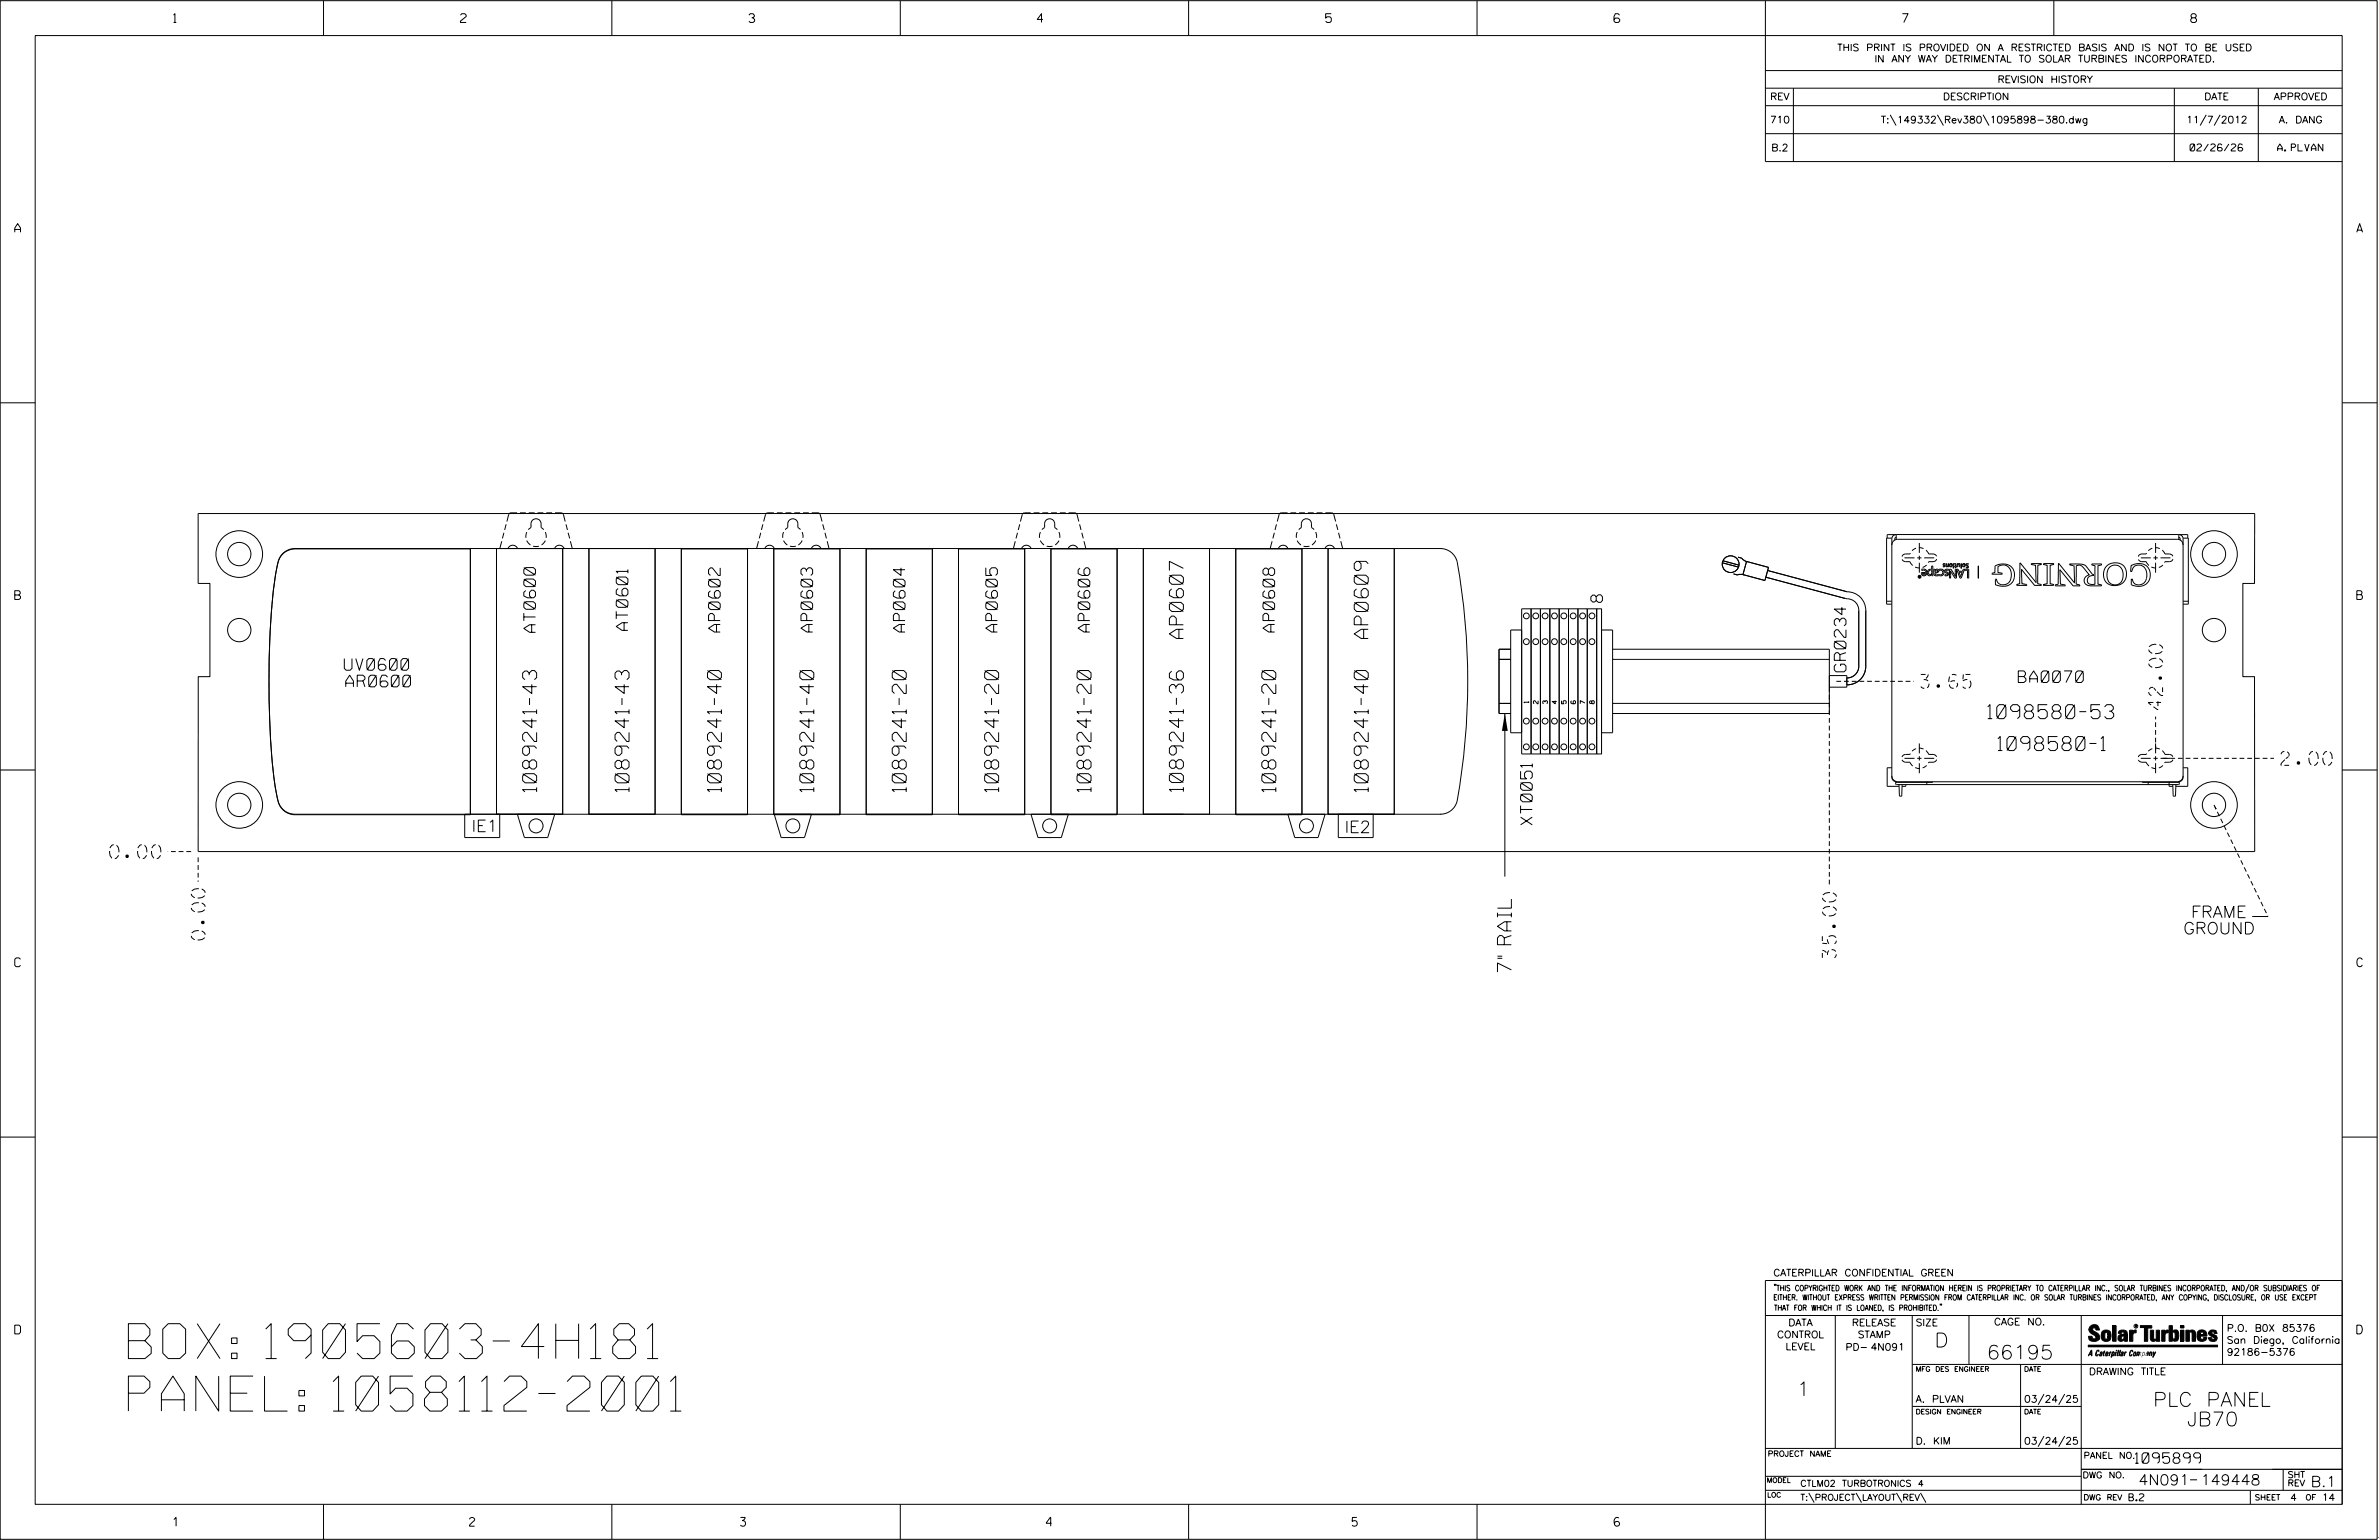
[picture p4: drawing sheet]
<svg xmlns="http://www.w3.org/2000/svg" width="864mm" height="559mm" viewBox="0 0 864 559" stroke-linecap="round" stroke-linejoin="round" font-family="sans-serif">
<defs><g id="words">
<g font-size="12.7">
<text x="46.6" y="493">BOX: 1905603-4H181</text>
<text x="46.6" y="512">PANEL: 1058112-2001</text>
</g>
<g font-size="5.1">
<text x="429.6" y="231.7" transform="rotate(-90 429.6 231.7)">AP0607</text>
<text x="496.7" y="231.7" transform="rotate(-90 496.7 231.7)">AP0609</text>
<text x="697.3" y="249.8">3.65</text>
<text x="785" y="257.5" transform="rotate(-90 785 257.5)">42.00</text>
<text x="721.6" y="260.8">1098580-53</text>
<text x="725.3" y="272.3">1098580-1</text>
<text x="828" y="277.7">2.00</text>
<text x="194.8" y="287.3" transform="rotate(-90 194.8 287.3)">1089241-43</text>
<text x="228.3" y="287.3" transform="rotate(-90 228.3 287.3)">1089241-43</text>
<text x="261.9" y="287.3" transform="rotate(-90 261.9 287.3)">1089241-40</text>
<text x="295.4" y="287.3" transform="rotate(-90 295.4 287.3)">1089241-40</text>
<text x="329" y="287.3" transform="rotate(-90 329 287.3)">1089241-20</text>
<text x="362.5" y="287.3" transform="rotate(-90 362.5 287.3)">1089241-20</text>
<text x="396" y="287.3" transform="rotate(-90 396 287.3)">1089241-20</text>
<text x="429.6" y="287.2" transform="rotate(-90 429.6 287.2)">1089241-36</text>
<text x="463.1" y="287.3" transform="rotate(-90 463.1 287.3)">1089241-20</text>
<text x="496.7" y="287.3" transform="rotate(-90 496.7 287.3)">1089241-40</text>
<text x="39.8" y="311.5">0.00</text>
<text x="74.5" y="341.1" transform="rotate(-90 74.5 341.1)">0.00</text>
<text x="666.6" y="347.5" transform="rotate(-90 666.6 347.5)">35.00</text>
<text x="548.7" y="352.7" transform="rotate(-90 548.7 352.7)">7&quot; RAIL</text>
<text x="702.3" y="488.8">D</text>
<text x="721.2" y="493.2">66195</text>
<text x="652.2" y="506.5">1</text>
<text x="781.6" y="510.3">PLC PANEL</text>
<text x="793.9" y="517.4">JB70</text>
</g>
<g font-size="4.2">
<text x="581.7" y="218.6" transform="rotate(-90 581.7 218.6)">8</text>
<text x="194.4" y="229.5" transform="rotate(-90 194.4 229.5)">AT0600</text>
<text x="227.9" y="228.7" transform="rotate(-90 227.9 228.7)">AT0601</text>
<text x="261.5" y="229.4" transform="rotate(-90 261.5 229.4)">AP0602</text>
<text x="295" y="229.3" transform="rotate(-90 295 229.3)">AP0603</text>
<text x="328.5" y="229.3" transform="rotate(-90 328.5 229.3)">AP0604</text>
<text x="362.1" y="229.3" transform="rotate(-90 362.1 229.3)">AP0605</text>
<text x="395.6" y="229.3" transform="rotate(-90 395.6 229.3)">AP0606</text>
<text x="462.7" y="229.3" transform="rotate(-90 462.7 229.3)">AP0608</text>
<text x="125" y="243.2">UV0600</text>
<text x="670.1" y="243.8" transform="rotate(-90 670.1 243.8)">GR0234</text>
<text x="125.5" y="249.2">AR0600</text>
<text x="732.7" y="247.7">BA0070</text>
<text x="556.2" y="299.3" transform="rotate(-90 556.2 299.3)">XT0051</text>
<text x="171.2" y="301.8">IE1</text>
<text x="488.1" y="302.2">IE2</text>
<text x="795.4" y="333">FRAME</text>
<text x="792.6" y="338.9">GROUND</text>
</g>
<g font-size="3.8">
<text x="775.1" y="531">1095899</text>
<text x="776.3" y="538.9">4N091</text>
<text x="798.8" y="538.9">149448</text>
<text x="838.8" y="539.5">B.1</text>
</g>
<g font-size="3.2">
<text x="63" y="8.2">1</text>
<text x="167.2" y="8.2">2</text>
<text x="271.8" y="8.2">3</text>
<text x="376.5" y="8.2">4</text>
<text x="481.2" y="8.2">5</text>
<text x="690.6" y="8.2">7</text>
<text x="795.3" y="8.2">8</text>
<text x="5.4" y="84.3">A</text>
<text x="855.5" y="84.3">A</text>
<text x="5.4" y="217.5">B</text>
<text x="855.6" y="217.5">B</text>
<text x="5.4" y="350.8">C</text>
<text x="855.6" y="350.8">C</text>
<text x="5.4" y="484">D</text>
<text x="855.6" y="484">D</text>
<text x="62.8" y="553.8">1</text>
<text x="170.4" y="553.8">2</text>
<text x="268.8" y="553.8">3</text>
<text x="379.8" y="553.8">4</text>
<text x="490.8" y="553.8">5</text>
<text x="585.9" y="553.8">6</text>
</g>
<g font-size="2.5">
<text x="666.9" y="18.5">THIS PRINT IS PROVIDED ON A RESTRICTED BASIS AND IS NOT TO BE USED</text>
<text x="680.5" y="22.6">IN ANY WAY DETRIMENTAL TO SOLAR TURBINES INCORPORATED.</text>
<text x="725.1" y="30">REVISION HISTORY</text>
<text x="642.6" y="36.3">REV</text>
<text x="705.3" y="36.3">DESCRIPTION</text>
<text x="800.2" y="36.3">DATE</text>
<text x="825.4" y="36.3">APPROVED</text>
<text x="642.5" y="44.7">710</text>
<text x="682.8" y="44.7">T:\149332\Rev380\1095898-380.dwg</text>
<text x="793.6" y="44.7">11/7/2012</text>
<text x="827.3" y="44.7">A. DANG</text>
<text x="643" y="54.8">B.2</text>
<text x="795" y="54.8">02/26/26</text>
<text x="826.8" y="54.8">A. PLVAN</text>
<text x="643.8" y="463">CATERPILLAR CONFIDENTIAL GREEN</text>
<text x="645.1" y="485.5">CONTROL</text>
<text x="649.2" y="481.1">DATA</text>
<text x="672.3" y="481.1">RELEASE</text>
<text x="674.4" y="485.5">STAMP</text>
<text x="695.4" y="481.1">SIZE</text>
<text x="723.8" y="480.8">CAGE NO.</text>
<text x="808.4" y="483.1">P.O. B0X 85376</text>
<text x="648.2" y="489.8">LEVEL</text>
<text x="669.9" y="490">PD- 4N091</text>
<text x="808.4" y="487.5">San Diego, California</text>
<text x="808.4" y="491.8">92186-5376</text>
<text x="758.3" y="498.9">DRAWING TITLE</text>
<text x="695.4" y="508.9">A. PLVAN</text>
<text x="734.8" y="508.9">03/24/25</text>
<text x="695.4" y="524.1">D. KIM</text>
<text x="734.8" y="524.1">03/24/25</text>
<text x="772.8" y="544.6">B.2</text>
<text x="831.4" y="544.6">4</text>
<text x="842.9" y="544.6">14</text>
</g>
<g font-size="2.3">
<text x="756.4" y="529.2">PANEL NO.</text>
<text x="653.5" y="539.4">CTLM02 TURBOTRONICS 4</text>
<text x="756" y="536.3">DWG NO.</text>
<text x="830.4" y="539.3">REV</text>
<text x="830.4" y="536.2">SHT</text>
<text x="653.5" y="544.5">T:\PROJECT\LAYOUT\REV\</text>
</g>
<g font-size="2">
<text x="643.8" y="468.4">&quot;THIS COPYRIGHTED WORK AND THE INFORMATION HEREIN IS PROPRIETARY TO CATERPILLAR INC., SOLAR TURBINES INCORPORATED, AND/OR SUBSIDIARIES OF</text>
<text x="643.8" y="471.8">EITHER. WITHOUT EXPRESS WRITTEN PERMISSION FROM CATERPILLAR INC. OR SOLAR TURBINES INCORPORATED, ANY COPYING, DISCLOSURE, OR USE EXCEPT</text>
<text x="644" y="475.6">THAT FOR WHICH IT IS LOANED, IS PROHIBITED.&quot;</text>
<text x="641.7" y="528.5">PROJECT NAME</text>
<text x="756.3" y="544.3">DWG REV</text>
<text x="818.5" y="544.3">SHEET</text>
<text x="836.9" y="544.3">OF</text>
</g>
<g font-size="1.8">
<text x="695.4" y="497.6">MFG DES ENGINEER</text>
<text x="734.8" y="497.6">DATE</text>
<text x="695.4" y="513.1">DESIGN ENGINEER</text>
<text x="734.8" y="513.1">DATE</text>
<text x="641.3" y="538">MODEL</text>
<text x="641.5" y="543.3">LOC</text>
</g>
<g font-size="1.7">
<text x="554.9" y="255.1" transform="rotate(-90 554.9 255.1)">1</text>
<text x="558.3" y="255.4" transform="rotate(-90 558.3 255.4)">2</text>
<text x="561.7" y="255.4" transform="rotate(-90 561.7 255.4)">3</text>
<text x="565.1" y="255.4" transform="rotate(-90 565.1 255.4)">4</text>
<text x="568.5" y="255.4" transform="rotate(-90 568.5 255.4)">5</text>
<text x="575.3" y="255.4" transform="rotate(-90 575.3 255.4)">7</text>
<text x="578.7" y="255.4" transform="rotate(-90 578.7 255.4)">8</text>
</g>
<text font-size=".9" x="775.1" y="481.7">R</text>
</g></defs>
<g fill="none" stroke="#000" stroke-width=".36">
<path d="M.1 .2h862.8v558.4h-862.8zM12.8 12.9h837.4v533h-837.4zM117.4 .2v12.7M222.1 .2v12.7M326.8 .2v12.7M431.5 .2v12.7M536.2 .2v12.7M587.9 5.5l-.5-.5h-1l-.5 1v1.7l.5 .4h1l.6-.4v-.6l-.6-.5h-1l-.5 .5M640.9 .2v58.4h209.3M745.6 .2v12.7M640.9 25.6h209.3M640.9 32h209.3"/>
<path d="M640.9 38.3h209.3M651 32v26.6M789.3 32v26.6M819.8 32v26.6M640.9 48.5h209.3M686.2 41.7l2.1 3.8M703.3 41.7l2.2 3.8M719.9 41.7l2.1 3.8M800.9 41.7l-2.2 3.8M805.9 41.7l-2.1 3.8M.1 146.2h12.7M850.2 146.2h12.7"/>
<path d="M71.9 186.3h746.6l-.1 25.4h-4.2v33.8h4.2l.1 63.5h-746.6l.1-63.5h4.2v-33.8h-4.3zM170.7 199v96.6h-63.6a6.6 6.6 0 0 1-6.5-6.2l-1.6-10.9-1.1-16-.2-18.1 .5-17a124.9 124.9 0 0 1 3.2-24.6 6.4 6.4 0 0 1 5.7-3.6h63.6M180.2 199v96.5M180.2 199h24.1v96.5h-24.1zM182.1 196.4l-.6 2.5M182.9 193.3l-.5 2.1M183.7 190.3l-.5 2M184.5 198.9a1.86 1.86 0 0 1 1.6-1.1 1.86 1.86 0 0 1 1.7 1.1M187.7 186.1l-2.8 .2-.9 2.9M188.8 186.1h2.1M191.2 196.1l1.4 1.6M191.2 193.1l-.3 2.1"/>
<path d="M191.8 192.2l1-.8v-1.3a1.83 1.83 0 0 1 1.8-1.9 1.83 1.83 0 0 1 1.8 1.9v1.3l1 .8M191.9 186.1h2.2M193.5 198.2h2.1M195.1 186.1h2.1M197.9 196.1l-1.3 1.6M197.9 193.1l.4 2.1M198.3 186.1h2.1M201.4 198.9a1.86 1.86 0 0 1 1.6-1.1 1.86 1.86 0 0 1 1.7 1.1M201.5 186.1l2.7 .2 1 2.9M204.3 199v96.5M205.5 190.3l.5 2M206.2 193.3l.6 2.1"/>
<path d="M207 196.4l.7 2.5M213.8 199h24v96.5h-24zM213.8 199v96.5M237.8 199v96.5M247.3 199.2h24.1v96.4h-24.1zM247.3 199h24.1v96.5h-24.1zM275.3 196.4l-.6 2.5M276.2 193.3l-.6 2.1M276.9 190.3l-.5 2M277.7 198.9a1.86 1.86 0 0 1 1.6-1.1 1.86 1.86 0 0 1 1.7 1.1M280.9 199h24v96.5h-24zM280.9 199.2h24v96.4h-24z"/>
<path d="M281 186.1l-2.8 .2-1 2.9M282 186.1h2.1M284.4 196.1l1.4 1.6M284.4 193.1l-.2 2.1M285 192.2l1-.8v-1.3a1.83 1.83 0 0 1 1.8-1.9 1.83 1.83 0 0 1 1.8 1.9v1.3l1 .8M285.2 186.1h2.1M286.8 198.2h2.1M288.3 186.1h2.1M291.2 196.1l-1.4 1.6M291.2 193.1l.3 2.1M291.5 186.1h2.1M294.6 198.9a1.86 1.86 0 0 1 1.7-1.1 1.86 1.86 0 0 1 1.7 1.1"/>
<path d="M294.7 186.1l2.7 .2 1 2.9M298.7 190.3l.5 2M299.5 193.3l.5 2.1M300.3 196.4l.6 2.5M314.4 199h24.1v96.5h-24.1zM314.4 199.2h24.1v96.4h-24.1zM347.9 199.2h24.1v96.4h-24.1zM347.9 199h24.1v96.5h-24.1zM368.5 196.4l-.6 2.5M369.4 193.3l-.6 2.1M370.2 190.3l-.6 2M370.9 198.9a1.86 1.86 0 0 1 1.7-1.1 1.86 1.86 0 0 1 1.7 1.1"/>
<path d="M374.2 186.1l-2.8 .2-1 2.9M375.2 186.1h2.1M377.6 196.1l1.4 1.6M377.7 193.1l-.3 2.1M378.2 192.2l1-.8v-1.3a1.83 1.83 0 0 1 1.8-1.9 1.83 1.83 0 0 1 1.9 1.9v1.3l.9 .8M378.4 186.1h2.1M380 198.2h2.1M381.5 199h24v96.5h-24zM381.5 199.2h24v96.4h-24zM381.6 186.1h2.1M384.4 193.1l.3 2.1M384.4 196.1l-1.4 1.6"/>
<path d="M384.7 186.1h2.2M387.8 198.9a1.86 1.86 0 0 1 1.7-1.1 1.86 1.86 0 0 1 1.7 1.1M387.9 186.1l2.8 .2 .9 2.9M391.9 190.3l.5 2M392.7 193.3l.5 2.1M393.5 196.4l.7 2.5M415 199h24.1v96.5h-24.1zM415 199v96.5M439.1 199v96.5M448.6 199h24v96.5h-24zM448.6 199.2h24v96.4h-24zM461.8 196.4l-.7 2.5"/>
<path d="M462.6 193.3l-.5 2.1M463.4 190.3l-.6 2M464.1 198.9a1.86 1.86 0 0 1 1.7-1.1 1.86 1.86 0 0 1 1.7 1.1M467.4 186.1l-2.8 .2-.9 2.9M468.5 186.1h2M470.9 196.1l1.4 1.6M470.9 193.1l-.3 2.1M471.5 192.2l.9-.8v-1.3a1.83 1.83 0 0 1 1.8-1.9 1.83 1.83 0 0 1 1.9 1.9v1.3l.9 .8M471.6 186.1h2.1M473.2 198.2h2.1M474.8 186.1h2.1M477.6 193.1l.3 2.1"/>
<path d="M477.6 196.1l-1.4 1.6M477.9 186.1h2.2M481 198.9a1.86 1.86 0 0 1 1.7-1.1 1.86 1.86 0 0 1 1.7 1.1M481.1 186.1l2.8 .2 1 2.9M482.1 199h24v96.5h-24zM482.1 199v96.5M485.1 190.3l.6 2M485.9 193.3l.5 2.1M486.7 196.4l.7 2.5M506.1 199v96.5M522.8 199a6.3 6.3 0 0 1 6.2 4.8 245.1 245.1 0 0 1-.2 87.5 6.3 6.3 0 0 1-6 4.2M523.1 199h-416a6.7 6.7 0 0 0-6.6 6.7 277.3 277.3 0 0 0-2.7 50.6l1.1 21a61.3 61.3 0 0 0 2.7 15 6.3 6.3 0 0 0 5.5 3.2h416"/>
<path d="M686.8 197.8a2.11 2.11 0 0 1 2.1-2.1h101.5a2.05 2.05 0 0 1 2.1 2.1M686.8 195.3h-2v23.9h2M688 194h-2.9v1.3M688.3 194a1.57 1.57 0 0 0-1.5 1.5v86.5a1.63 1.63 0 0 0 1.5 1.6M688.3 194v1.8M688.3 195l-.4 .3-.1 .7M688.3 194h102.6M696.7 197v3.6M782.5 197v3.6M790.9 194a1.57 1.57 0 0 1 1.6 1.5v86.5a1.63 1.63 0 0 1-1.6 1.6M790.9 195l.5 .3v.7M790.9 194v1.8"/>
<path d="M791.2 194h3v1.3M792.5 195.3h1.9v23.9h-1.9M625.3 204.2l5.8 1.6M625.4 203.5l5.9 1.6M629.3 208.2l1.4 .4 .9-.2 1.4 .2M630.9 202.2l1.3 .3 1.2 1 .9 .3M634 203.7l8 2.2-1.3 4.7-8-2.1zM641 209.4l28.9 7.8a4.5 4.5 0 0 1 4.9 4.3v20.3a4.3 4.3 0 0 1-4.4 4.2M641.7 207l28.9 7.7a6.7 6.7 0 0 1 6.7 6.8v20.3a6.7 6.7 0 0 1-6.9 6.7M684.8 218.2h2M691.3 202.4h3.7M696 202.4h1.5"/>
<path d="M696.6 209.4h.1M696.7 209.2h.1M696.7 209.2v.3l.3 .1v-.6l-.1 .2M696.7 209.2l-.1-.2 .3 .2M696.7 201.6v1.6M696.7 204.2v3.6M696.8 209.4h.1M696.8 209.4v.1M696.9 209.3l-.1 .1M696.9 209.3h.1M696.9 209.2h.1M696.9 209.3l-.1 .2"/>
<path d="M697.6 206.5a1.25 1.25 0 0 1 1.8 1 1.25 1.25 0 0 1-1.4 1.4l-.5-.6v-.5l1.7-.1-.6-.7h-1zM697.8 208.2l1.2-.1-.6 .5zM698.5 202.4h3.6M700.3 207.1l.8-.2 .1 .9a.6 .6 0 0 1-.5 .8 .6 .6 0 0 1-.6-.8zM701.2 205.4h.4v3.5h-.3l-.1-.5a.84 .84 0 0 1-1.1 .5 .84 .84 0 0 1-.5-1.1l.5-1 1.1-.2zM702 206.6h.5l-.1 .4a.74 .74 0 0 1 .9-.5 .74 .74 0 0 1 .5 .9 .74 .74 0 0 1-.9 .5h-.5l.1 .5 .4 .2 .8-.2v.4a1.12 1.12 0 0 1-1.7-.6zM702.4 207h.1M702.6 207.1l.5-.2 .3 .3-.2 .3-.8 .1zM704.1 206.5a1.24 1.24 0 0 1 1.6 1.3 1.24 1.24 0 0 1-1.7 1.1v-.4a.84 .84 0 0 0 1.3-.7 .84 .84 0 0 0-1.3-.8zM705.5 204.9l.3 .1a.39 .39 0 0 1 .2 .6 .39 .39 0 0 1-.6 .1l.5-.3M705.5 204.8l.5-.3h-.5l-.2 .3 .6 .6M705.5 204.8v.1"/>
<path d="M705.9 205.4h.1M705.9 207.3l.6-.7h.9v.3h-.9l-.2 .3 1 .7 .1 .3M705.9 207.3l1.1 1-.3 .3-.6-.1-.1 .4h.9l.5-.6M705.9 207.3h.1M706.4 204.5h.2l.2 1 .3-.2v-.8h.3v1.2l-.3-.3-.6 .3zM707.4 208.2v.1M708.5 205.1h.1M709 204.5h.2v1.2h-.2zM709 205.9l.2 .2zM709.5 204.5h.4l.1 1h.3l-.5 .6v-.4h-.3l.3-.2v-.8zM710.3 206.6l1.2 3.2h.4l1.2-3.2v.3h1.1v2.9h.5v-3.2h-2l-.3 .7h-1.3l-.3-.7h-1v2.6l-1.6-2.6h-.5v3.2h.4v-2.6l1.5 2.6h.6v-3.2M710.5 204.5l.2 .3 .4-.3 .3 .2v1h-.2l-.2-1.1-.3 .3v.8h-.2z"/>
<path d="M711.2 207.6h1.1l-.6 1.7zM711.7 209.3h.1M711.8 204.5h.2v1.7h-.2zM712.6 205.1h.1M713.4 205.1h.1M713.7 204.7l.9-.2-.7 .4 .7 .7-.3 .5h-.6l.7-.4-.6-.4zM714.6 205.6v.1M718.1 205.4l.1 4.4zM724.2 205.4l1.2-.5 1.4-.3 1.7 .2 1.1 .5 1.1 1.1 .5 1.1v2.1a4.4 4.4 0 0 1-6.8 2.4v-.9a.57 .57 0 0 1-.2-.6 .57 .57 0 0 1 .5-.3 2.79 2.79 0 0 0 3.3 1.9 2.79 2.79 0 0 0 2.1-3.2l-.2-2a2.74 2.74 0 0 0-4.6-1.1v1.9l1.5 .3v.4h-3.6v-.4l.9-.2zM733.2 204.3l5.9 7.1-.2-6.3-1.5-.2v-.4h3.6l-.1 .4-.5 .1a1.18 1.18 0 0 0-.7 1.7v5.1l1.3 .3v.3h-2.5l-4.7-5.8 .2 5.2 1.6 .3 .1 .3h-3.6a.39 .39 0 0 1 .1-.5 .39 .39 0 0 1 .5 0l.5-.2zM737.4 204.5h.1M741.8 204.5h3.7v.4l-1.3 .2v6.7l1.2 .3 .1 .3"/>
<path d="M741.8 204.5l.1 .4 1.2 .2v6.7l-1.2 .3-.1 .3h3.7M741.8 204.5h.1M745.5 212.4h.1M747.3 204.5l5.8 7.1-.2-5.3a.79 .79 0 0 0 0-1 .79 .79 0 0 0-1-.2l-.6-.1v-.4l4 .1a5.7 5.7 0 0 1 3.9 3.2l.8 .7-.1 .2-.6 .1a1.67 1.67 0 0 0-1.6 2 1.67 1.67 0 0 0 2.4 1.2 .9 .9 0 0 0 .4-1.4v-4.4a.89 .89 0 0 0-.1-1 .89 .89 0 0 0-1-.3v-.3h3.5v.3l-.5 .1a.69 .69 0 0 0-.8 .3 .69 .69 0 0 0 0 .8v5a.96 .96 0 0 0 1.2 1v.4h-3.9l-1.8-.6-.5-.9 .1-1.1 .4-.7 1.3-.7-1.8-2.2a1.92 1.92 0 0 0-2.9-1v5.5a1.08 1.08 0 0 0 1.3 1.4 .87 .87 0 0 1-1.3 .3h-.3a2.48 2.48 0 0 1-2.2-1.7l-3.4-4.2 .1 4.1a.88 .88 0 0 0 0 1.1 .88 .88 0 0 0 1.1 .2l.7 .2v.3l-3.6-.1v-.3l.3-.1a1.01 1.01 0 0 0 .7-1.5zM765.8 205.8a3 3 0 0 1 3.7-.2 3 3 0 0 1 1.2 3.4 2.96 2.96 0 0 1-3.1 3.2 2.96 2.96 0 0 1-2.7-3.6l.3-1.8zM773.6 205.2l1.6-.6a4.2 4.2 0 0 1 5.4 4.1 4.2 4.2 0 0 1-5.5 3.9l-1.4-.4v-2l.4 .1a2.61 2.61 0 0 0 2.8 1.9 2.61 2.61 0 0 0 2.3-2.5l.1-1.2a2.83 2.83 0 0 0-1.7-3.2 2.83 2.83 0 0 0-3.4 1.1l-.3 1h-.5zM777.1 202.4h3.6M781.7 202.4h1.6M782.5 201.6v1.6M782.5 204.2v3.6M784.3 202.4h3.6M792.5 218.2h1.9"/>
<path d="M544.2 239.3h4.2M548.4 235.6h-4.2v23.3h4.2M552.4 228.6h-4v37.3h4M555.8 220.9v52.7h23.8v-52.7M559.2 220.9v52.7M562.6 220.9v52.7M566 220.9v52.7M569.4 220.9v52.7M572.8 220.9v52.7M576.2 220.9v52.7M579.6 220.9h1.8v52.7h-1.8zM579.6 220.9h-27.2v52.7"/>
<path d="M581.4 228.6h4v37.3h-4zM585.4 235.6h78.7v23.3h-78.7M585.4 239.3h78.7M544.2 255.2h4.2M546.3 258.9v59.2M570.5 254.3l-.3 .8 .6 .3h.9l.2-.9-.2-.3-.6 .3 .3 .9M585.4 255.2h78.7M664.1 245.1h6.3v4.2h-6.3M.1 279.4h12.7M686.8 278.6h-1.7v6.7h4.3M691.3 275.2h3.7M696 275.2h1.5"/>
<path d="M696.7 269.8v3.6M696.7 274.4v1.5M696.7 276.9v3.7M698.5 275.2h3.6M777.1 275.2h3.6M781.7 275.2h1.6M782.5 269.8v3.6M782.5 274.4v1.5M782.5 276.9v3.7M784.3 275.2h3.6M792.5 278.6h1.7v6.7h-4.4M850.2 279.4h12.7"/>
<path d="M168.7 295.5v8.4h12.7v-8.4M187.8 295.5l2.6 8.4h8.4l2.6-8.4M281.1 295.5l2.5 8.4h8.4l2.6-8.4M374.3 295.5l2.5 8.4h8.5l2.5-8.4M467.5 295.5l2.5 8.4h8.5l2.5-8.4M485.8 295.5v8.4h12.7v-8.4M686.8 281.6a2.17 2.17 0 0 0 2.1 2.1h101.5a2.11 2.11 0 0 0 2.1-2.1M688.1 283.9l.3 .8h102.5l.2-.8M688.3 283.6h.2M688.3 283.6l-.2 .3M689.4 284.7l.2 4.2 .8-.1 .1-4.1M691.8 284.7v.6h-1.3"/>
<path d="M691.8 283.7v.2M699.5 283.7v1M701.5 283.7v.2h-13.4M777.7 283.7l.1 .2h13.3M779.8 283.7v1M787.4 283.7v1.6h1.4M789.9 284.7l-.2 4.2-.8-.1-.2-4.1M790.8 283.6h.1M790.9 283.6l.2 .3M817.6 332.6h5.7M.1 412.6h12.7M850.2 412.6h12.7"/>
<path d="M640.9 477.3h209.3M644.2 466.1l-.1 .4M644.7 466.1l-.2 .4M666.2 477.3v48.3M694.2 477.3v48.3M704.4 473.3l-.1 .4M704.8 473.3l-.1 .4M714.8 477.3v17.8M755.5 477.3v68.6M806.8 477.3v17.8M816.5 466l-1.4 3.1M850.2 464.6h-209.3v94"/>
<path d="M850.2 464.8v81.1M694.2 495.1h156M733.5 495.1v30.5M758.6 481.4a2.02 2.02 0 0 1 3.1-.1l.5 1.3h-1.3l-.2-.6-.4-.2-.6 .1-.1 .4 .4 .7a2.46 2.46 0 0 1 2.2 2.9 2.83 2.83 0 0 1-3.8 .3l-.3-1.3h1.3l.2 .7 .6 .3 .5-.2 .2-.5-.4-.6-1.9-1.2-.4-.9zM759.2 491.3h-.7l.7-1.2v1.9h.2l-.1-2.1-1.3 2.1 .5-.5h.7M761.3 490l.3-.2 .4 .3-.1 .3-.3-.4-.4 .3-.3 1.6h.4l.4-.5-.3 .6-.4 .1-.3-.4zM762.6 490.6l.5-.1-.1 1.4h-.9a.74 .74 0 0 1 .9-.8l-.3 .7-.5 .1 .2-.5 .6-.2v-.5l-.7 .2zM763 483.2a2.17 2.17 0 0 1 3.1 0l.3 1.4-.3 1.5a2.17 2.17 0 0 1-3.1 0l-.3-1.5zM763.6 490.5l.4-.4 .2 .6h-.3l-.3 .9 .2 .4-.3-.1zM764.1 483.7l.5-.4 .4 .3v2.2l-.4 .2-.5-.2zM764.6 491.1l.6 .2v-.7l-.4-.1-.4 .6-.1 .8h.6M764.6 491.1l-.1 .8h.4"/>
<path d="M764.6 482.6v.8M764.8 490.7l.4 .1v.3h-.6zM765 491.5l-.1 .4zM766 490.5l-.5 1.5zM766 490.8l.4-.3-.4 .4M766.9 481h1.3v5.7h-1.3zM767 490.8l.5 .1-.3 .8-.4 .2zM767.3 490.5h-.5l-.5 2M767.3 490.5a.8 .8 0 0 1 .2 1 .8 .8 0 0 1-.9 .4l-.1 .6M767.3 490.5l-.1 .2M768.1 490.5l-.4 1.5zM768.2 489.9h.3l-.1 .2h-.2z"/>
<path d="M769 489.9l-.5 2.1zM769.7 489.9l-.6 2.1zM770.1 491.4l.5-.3-.5 .8zM770.4 491.9h.1M770.6 491.1l.1-.4-.7 .2 .1-.3 .6-.1 .2 .3-.5 1.1M770.6 491.1a.74 .74 0 0 0-.8 .8h.6M771 484.8h-.7l-.3 .6 .4 .7 .5-.3 .1-2.4h-.8l-.1 .4h-1.2a1.71 1.71 0 0 1 1.8-1.3 1.71 1.71 0 0 1 1.6 1.4v2.8h-1.1l-.1-.6M771 484.2l-1.5 .1a1.41 1.41 0 0 0 0 2.4l.5 .1 1.1-.7M771.2 486.1h-.1M771.4 490.5l.1 .3 .4-.3-.9 1.5zM771.5 490.8h.1M773 482.7h1.2v.5l.5-.5 .7-.1v1h-.6l-.5 .4-.1 2.7h-1.2z"/>
<path d="M773.3 490.3l.6-.4 .4 .2-.1 .4-.3-.4a1.28 1.28 0 0 0-.5 1.8l.6-.4-.1 .4-.8 .1zM774.7 490.8l.5-.3a.88 .88 0 0 1 .2 .9 .88 .88 0 0 1-.7 .7l-.2-.2zM774.8 490.9h.5l-.3 1h-.3l-.2-.2zM775.2 490.5l-.1 .2M776.8 481h4.3v.9h-1.5v4.8h-1.3M776.8 490.6l-.8 .2v-.3l-.4 1.5 .8-1.3v1.3l.3-1.2M779.3 491.1h.4M779.6 490.5h.3l-.3 1.4M779.6 490.7h.2l-.1 .4M779.7 491.1l-.1 .4M779.7 491.1l-.4 .2M780.1 492l.4-1.5 .1 .3 .3-.3 .3 .2-.3 1.3v-1.3l-.7 1.3"/>
<path d="M780.6 482.7h1.2v2.7l.1 .4 .4 .3 .4-.7v-2.7h1.2l.1 4h-1.3v-.5l-1.1 .6-.7-.3-.3-.7zM781.6 492.5l1-2-.8 1.3-.2-1.3-.2 2M784.7 482.7h1.2v.5l.5-.5 .7-.1v1h-.5l-.6 .4-.1 2.7h-1.2zM787.4 481h1.2v2a1.4 1.4 0 0 1 2.2 .2l.1 1.4-.4 1.9-1.5 .1-.4-.5v-1l.5 .9 .5-.3v-2.1l-.5-.4-.5 .7v2.8h-1.2zM791.5 482.7h1.3v4h-1.3zM791.5 481h1.3v.9h-1.3zM793.5 482.7h1.3v.4l.7-.5 1.1 .2 .4 .6v3.3h-1.2l-.3-3.4-.7 .2v3.2h-1.3zM794.8 483.1h.1M797.7 483.2a1.92 1.92 0 0 1 2.4-.5 1.92 1.92 0 0 1 1 2.1h-2.3v.8l.6 .5 .5-.3v-.5h1.2a1.83 1.83 0 0 1-2.1 1.4 1.83 1.83 0 0 1-1.5-2.1zM798.8 484.2v.6M799.1 483.4h.6l.2 .8h-1.1zM804.6 482.9a1.84 1.84 0 0 0-2.9 .8 3.3 3.3 0 0 0 2.2 1.9l-.5 .5-.4-.3-.1-.4h-1.2l.1 .6a1.92 1.92 0 0 0 2.9 .4"/>
<path d="M804.9 483.8h-1.2l-.2-.6-.5 .1-.1 .3 .1 .3 1.8 .9M805.1 488.1h-47.1v.6h47.1M694.2 510.3h61.3M742 505.8l-2.2 3.9M749.5 505.8l-2.2 3.9M640.9 525.6h209.2M640.9 535.7h114.6M742 521.1l-2.2 3.8M749.5 521.1l-2.2 3.8M755.5 533.2h94.7M795 537h2.6M828.8 533.2v7.6"/>
<path d="M117.4 545.9v12.7M222.1 545.9v12.7M326.8 545.9v12.7M431.5 545.9v12.7M536.2 545.9v12.7M640.9 540.8h209.3M656.6 541.7l2 3.5M673.8 541.7l1.9 3.5M688.4 541.7l2 3.5M697.2 541.7l1.9 3.5M816.9 541v4.9M863.5 558h.1"/>
<circle cx="86.9" cy="201" r="4.2"/>
<circle cx="86.9" cy="201.1" r="8.5"/>
<circle cx="628.3" cy="204.7" r="3"/>
<circle cx="696.8" cy="209.3" r=".52"/>
<circle cx="696.8" cy="209.3" r=".37"/>
<circle cx="708.1" cy="205.1" r=".41"/>
<circle cx="708.2" cy="205.1" r=".59"/>
<circle cx="712.8" cy="205.1" r=".58"/>
<circle cx="713" cy="205.1" r=".4"/>
<circle cx="767.8" cy="208.3" r="4.2"/>
<circle cx="803.7" cy="201" r="4.2"/>
<circle cx="803.7" cy="201.1" r="8.5"/>
<circle cx="86.9" cy="228.6" r="4.2"/>
<circle cx="554.1" cy="232.8" r="1.06"/>
<circle cx="554.1" cy="223.5" r="1.06"/>
<circle cx="557.5" cy="232.8" r="1.05"/>
<circle cx="557.5" cy="223.5" r="1.06"/>
<circle cx="560.9" cy="232.8" r="1.06"/>
<circle cx="560.9" cy="223.5" r="1.06"/>
<circle cx="564.3" cy="232.8" r="1.05"/>
<circle cx="564.3" cy="223.5" r="1.05"/>
<circle cx="567.7" cy="232.8" r="1.05"/>
<circle cx="567.7" cy="223.5" r="1.06"/>
<circle cx="571.1" cy="232.8" r="1.06"/>
<circle cx="571.1" cy="223.5" r="1.06"/>
<circle cx="574.5" cy="232.8" r="1.05"/>
<circle cx="574.5" cy="223.5" r="1.06"/>
<circle cx="577.9" cy="232.8" r="1.06"/>
<circle cx="577.9" cy="223.5" r="1.06"/>
<circle cx="803.7" cy="228.6" r="4.2"/>
<circle cx="554.1" cy="271" r="1.06"/>
<circle cx="554.1" cy="261.7" r="1.06"/>
<circle cx="557.5" cy="271" r="1.05"/>
<circle cx="557.5" cy="261.7" r="1.06"/>
<circle cx="560.9" cy="271" r="1.06"/>
<circle cx="560.9" cy="261.7" r="1.06"/>
<circle cx="564.3" cy="271" r="1.05"/>
<circle cx="564.3" cy="261.6" r="1.05"/>
<circle cx="567.7" cy="271" r="1.05"/>
<circle cx="567.7" cy="261.7" r="1.06"/>
<circle cx="571.1" cy="271" r="1.06"/>
<circle cx="571.1" cy="261.7" r="1.06"/>
<circle cx="574.5" cy="271" r="1.05"/>
<circle cx="574.5" cy="261.7" r="1.06"/>
<circle cx="577.9" cy="271" r="1.06"/>
<circle cx="577.9" cy="261.7" r="1.06"/>
<circle cx="86.9" cy="292.1" r="4.2"/>
<circle cx="86.9" cy="292.1" r="8.5"/>
<circle cx="194.6" cy="299.7" r="2.54"/>
<circle cx="287.8" cy="299.7" r="2.53"/>
<circle cx="381" cy="299.7" r="2.54"/>
<circle cx="474.3" cy="299.7" r="2.53"/>
<circle cx="803.7" cy="292.1" r="4.2"/>
<circle cx="803.7" cy="292.1" r="8.5"/>
<circle cx="775.4" cy="481.2" r=".69"/>
</g>
<g fill="#000">
<path d="M546.3 258.9l1 6.3h-2.1zM803.7 292.1l1 1.4-.5 .2zM768.1 490.5l-.4 1.5zM768.2 489.9h.3l-.1 .2h-.2zM769 489.9l-.5 2.1zM769.7 489.9l-.6 2.1zM791.5 481h1.3v.9h-1.3zM791.5 482.7h1.3v4h-1.3zM758 488.1h47.1v.6h-47.1z"/>
<path d="M759.2 489.9l-1.2 2.1 .5-.5h.7v.5h.2zM759.2 490.1v1.2h-.7z" fill-rule="evenodd"/>
<path d="M758.6 481.4a2.02 2.02 0 0 1 3.1-.1l.5 1.3h-1.3l-.2-.6-.4-.2-.6 .1-.1 .4 .4 .7a2.46 2.46 0 0 1 2.2 2.9 2.83 2.83 0 0 1-3.8 .3l-.3-1.3h1.3l.2 .7 .6 .3 .5-.2 .2-.5-.4-.6-1.9-1.2-.4-.9z" fill-rule="evenodd"/>
<path d="M761.3 490l.3-.2 .4 .3-.1 .3-.3-.4-.4 .3-.3 1.6h.4l.4-.5-.3 .6-.4 .1-.3-.4z" fill-rule="evenodd"/>
<path d="M762.6 490.6l.5-.1-.1 1.4h-.9a.74 .74 0 0 1 .9-.8l-.6 .3-.2 .5 .5-.1 .3-.6v-.5l-.7 .2z" fill-rule="evenodd"/>
<path d="M763.6 490.5l.4-.4 .2 .6h-.3l-.3 .9 .2 .4-.3-.1z" fill-rule="evenodd"/>
<path d="M764.8 490.5l.5 .3-.1 .5h-.6l.6-.2v-.3l-.4-.1-.3 1.2h.4l.3-.4-.6 .6-.3-.2v-.4z" fill-rule="evenodd"/>
<path d="M763 483.2a2.17 2.17 0 0 1 3.1 0l.3 1.4-.3 1.5a2.17 2.17 0 0 1-3.1 0l-.3-1.5zM764.1 483.7v2.1l.5 .2 .4-.2v-2.2l-.4-.3z" fill-rule="evenodd"/>
<path d="M766 490.5v.3l.4-.1-.4 .2-.5 1.1z" fill-rule="evenodd"/>
<path d="M766.8 490.5l-.5 2 .3-.6a.71 .71 0 0 0 .9-.5 .71 .71 0 0 0-.4-.9zM767 490.8l.5 .1-.3 .8-.4 .2z" fill-rule="evenodd"/>
<path d="M766.9 481h1.3v5.7h-1.3z" fill-rule="evenodd"/>
<path d="M770.1 490.6l.6-.1 .2 .3-.4 1.2-.5 .1-.2-.5 .3-.5h.5l-.7 .5v.3l.4-.1 .4-.9-.5-.2-.2 .2z" fill-rule="evenodd"/>
<path d="M769.4 482.8l-.5 1h1.2l.1-.4h.8v.8l-1.5 .1a1.41 1.41 0 0 0 0 2.4l.5 .1 1.1-.7 .1 .6h1.1v-2.8a1.79 1.79 0 0 0-2.4-1.2zM770.3 484.8h.7l-.1 1-.5 .3-.4-.7z" fill-rule="evenodd"/>
<path d="M771.4 490.5l.1 .3 .4-.3-.9 1.5z" fill-rule="evenodd"/>
<path d="M773 482.7h1.2v.5l.5-.5 .7-.1v1h-.6l-.5 .4-.1 2.7h-1.2z" fill-rule="evenodd"/>
<path d="M773.3 490.3l.6-.4 .4 .2-.1 .4-.3-.4a1.28 1.28 0 0 0-.5 1.8l.6-.4-.3 .5h-.6z" fill-rule="evenodd"/>
<path d="M774.7 490.8l-.2 1.1h.7a.96 .96 0 0 0 0-1.4zM774.8 490.9h.5l-.1 .6-.5 .4-.2-.2z" fill-rule="evenodd"/>
<path d="M776 490.5v.3l.4-.3 .2 .3 .7-.2-.3 1.4v-1.3l-.6 1.3v-1.3l-.8 1.3z" fill-rule="evenodd"/>
<path d="M776.8 481h4.3v.9h-1.5v4.8h-1.3v-4.8h-1.5z" fill-rule="evenodd"/>
<path d="M777.9 490.5l-.5 2 .3-.6a.71 .71 0 0 0 .9-.5 .71 .71 0 0 0-.4-.9zM778.1 490.8l.3-.1 .1 .4-.5 .8-.2-.5z" fill-rule="evenodd"/>
<path d="M779.3 490.6l.6-.1-.3 1.5-.7-.1a.67 .67 0 0 1 .8-.8l-.6 .3-.1 .5 .4-.1 .4-.9-.4-.2-.3 .2z" fill-rule="evenodd"/>
<path d="M780.5 490.5l.1 .3 .3-.3 .3 .2-.3 1.3v-1.3l-.8 1.3z" fill-rule="evenodd"/>
<path d="M780.6 482.7h1.2v2.7l.1 .4 .4 .3 .4-.7v-2.7h1.2l.1 4h-1.3v-.5l-1.1 .6-.7-.3-.3-.7z" fill-rule="evenodd"/>
<path d="M781.6 490.5l.2 1.3 .8-1.3-1.2 2z" fill-rule="evenodd"/>
<path d="M784.7 482.7h1.2v.5l.5-.5 .7-.1v1h-.5l-.6 .4-.1 2.7h-1.2z" fill-rule="evenodd"/>
<path d="M787.4 481h1.2v2a1.4 1.4 0 0 1 2.2 .2l.1 1.4-.4 1.9-1.5 .1-.4-.5v-1l.5 .9 .5-.3v-2.1l-.5-.4-.5 .7v2.8h-1.2z" fill-rule="evenodd"/>
<path d="M793.5 482.7h1.3v.4a1.29 1.29 0 0 1 2.2 .3v3.3h-1.2l-.3-3.4-.7 .2v3.2h-1.3z" fill-rule="evenodd"/>
<path d="M797.7 483.2a1.92 1.92 0 0 1 2.4-.5 1.92 1.92 0 0 1 1 2.1h-2.3v.8l.6 .5 .5-.3v-.5h1.2a1.83 1.83 0 0 1-2.1 1.4 1.83 1.83 0 0 1-1.5-2.1zM799.1 483.4l-.3 .8h1.1l-.2-.8z" fill-rule="evenodd"/>
<path d="M801.9 483.2a1.94 1.94 0 0 1 3 .1v.5h-1.2l-.2-.6-.5 .1-.1 .3 .1 .3 1.8 .9a1.2 1.2 0 0 1 .1 1.3 1.2 1.2 0 0 1-1.2 .7l-1.6-.4-.4-1h1.2l.1 .4 .4 .3 .5-.5a3.3 3.3 0 0 1-2.2-1.9z" fill-rule="evenodd"/>
<circle cx="761.4" cy="492" r=".07"/>
<circle cx="762.2" cy="485.1" r=".07"/>
<circle cx="769.3" cy="492" r=".07"/>
<circle cx="773.1" cy="486.7" r=".07"/>
<circle cx="791.5" cy="486.7" r=".07"/>
<circle cx="791.5" cy="481" r=".07"/>
<circle cx="794.8" cy="486.7" r=".07"/>
</g>
<g fill="none" stroke="#000" stroke-width=".36" stroke-dasharray="1.7 1.1" stroke-linecap="butt">
<path d="M691.8 201h1.5M691.8 201a1.39 1.39 0 0 0-1.4 1.4 1.39 1.39 0 0 0 1.4 1.4M693.3 203.8h-1.5M693.3 203.8a3.7 3.7 0 0 0 3.4 2.3 3.7 3.7 0 0 0 3.5-2.3M700.2 201h1.5M700.2 201a3.7 3.7 0 0 0-3.5-2.3 3.7 3.7 0 0 0-3.4 2.3M701.7 203.8h-1.5M701.7 203.8a1.39 1.39 0 0 0 1.4-1.4 1.39 1.39 0 0 0-1.4-1.4M777.5 201h1.6M777.5 201a1.39 1.39 0 0 0-1.4 1.4 1.39 1.39 0 0 0 1.4 1.4M779.1 203.8h-1.6M779.1 203.8a3.7 3.7 0 0 0 3.4 2.3 3.7 3.7 0 0 0 3.4-2.3"/>
<path d="M785.9 201h1.6M785.9 201a3.7 3.7 0 0 0-3.4-2.3 3.7 3.7 0 0 0-3.4 2.3M787.5 203.8h-1.6M787.5 203.8a1.39 1.39 0 0 0 1.4-1.4 1.39 1.39 0 0 0-1.4-1.4M664.1 249.3v72M666.6 247.2h28.1M691.8 273.8a1.41 1.41 0 0 0-1.4 1.4 1.41 1.41 0 0 0 1.4 1.4M691.8 273.8h1.5M693.3 276.6a3.7 3.7 0 0 0 3.4 2.3 3.7 3.7 0 0 0 3.5-2.3M693.3 276.6h-1.5M700.2 273.8h1.5M700.2 273.8a3.7 3.7 0 0 0-3.5-2.3 3.7 3.7 0 0 0-3.4 2.3"/>
<path d="M701.7 276.6h-1.5M701.7 276.6a1.41 1.41 0 0 0 1.4-1.4 1.41 1.41 0 0 0-1.4-1.4M777.5 273.8h1.6M777.5 273.8a1.41 1.41 0 0 0-1.4 1.4 1.41 1.41 0 0 0 1.4 1.4M779.1 276.6h-1.6M779.1 276.6a3.7 3.7 0 0 0 3.4 2.3 3.7 3.7 0 0 0 3.4-2.3M782.5 272.2v-12.2M785 275.2h40.5M785.9 273.8h1.6M785.9 273.8a3.7 3.7 0 0 0-3.4-2.3 3.7 3.7 0 0 0-3.4 2.3M787.5 276.6h-1.6M787.5 276.6a1.41 1.41 0 0 0 1.4-1.4 1.41 1.41 0 0 0-1.4-1.4"/>
<path d="M803.7 292.1l19.6 40.5M69.4 309h-8.5M71.9 311.1v8.8"/>
</g>
<use href="#words"/>
</svg>
